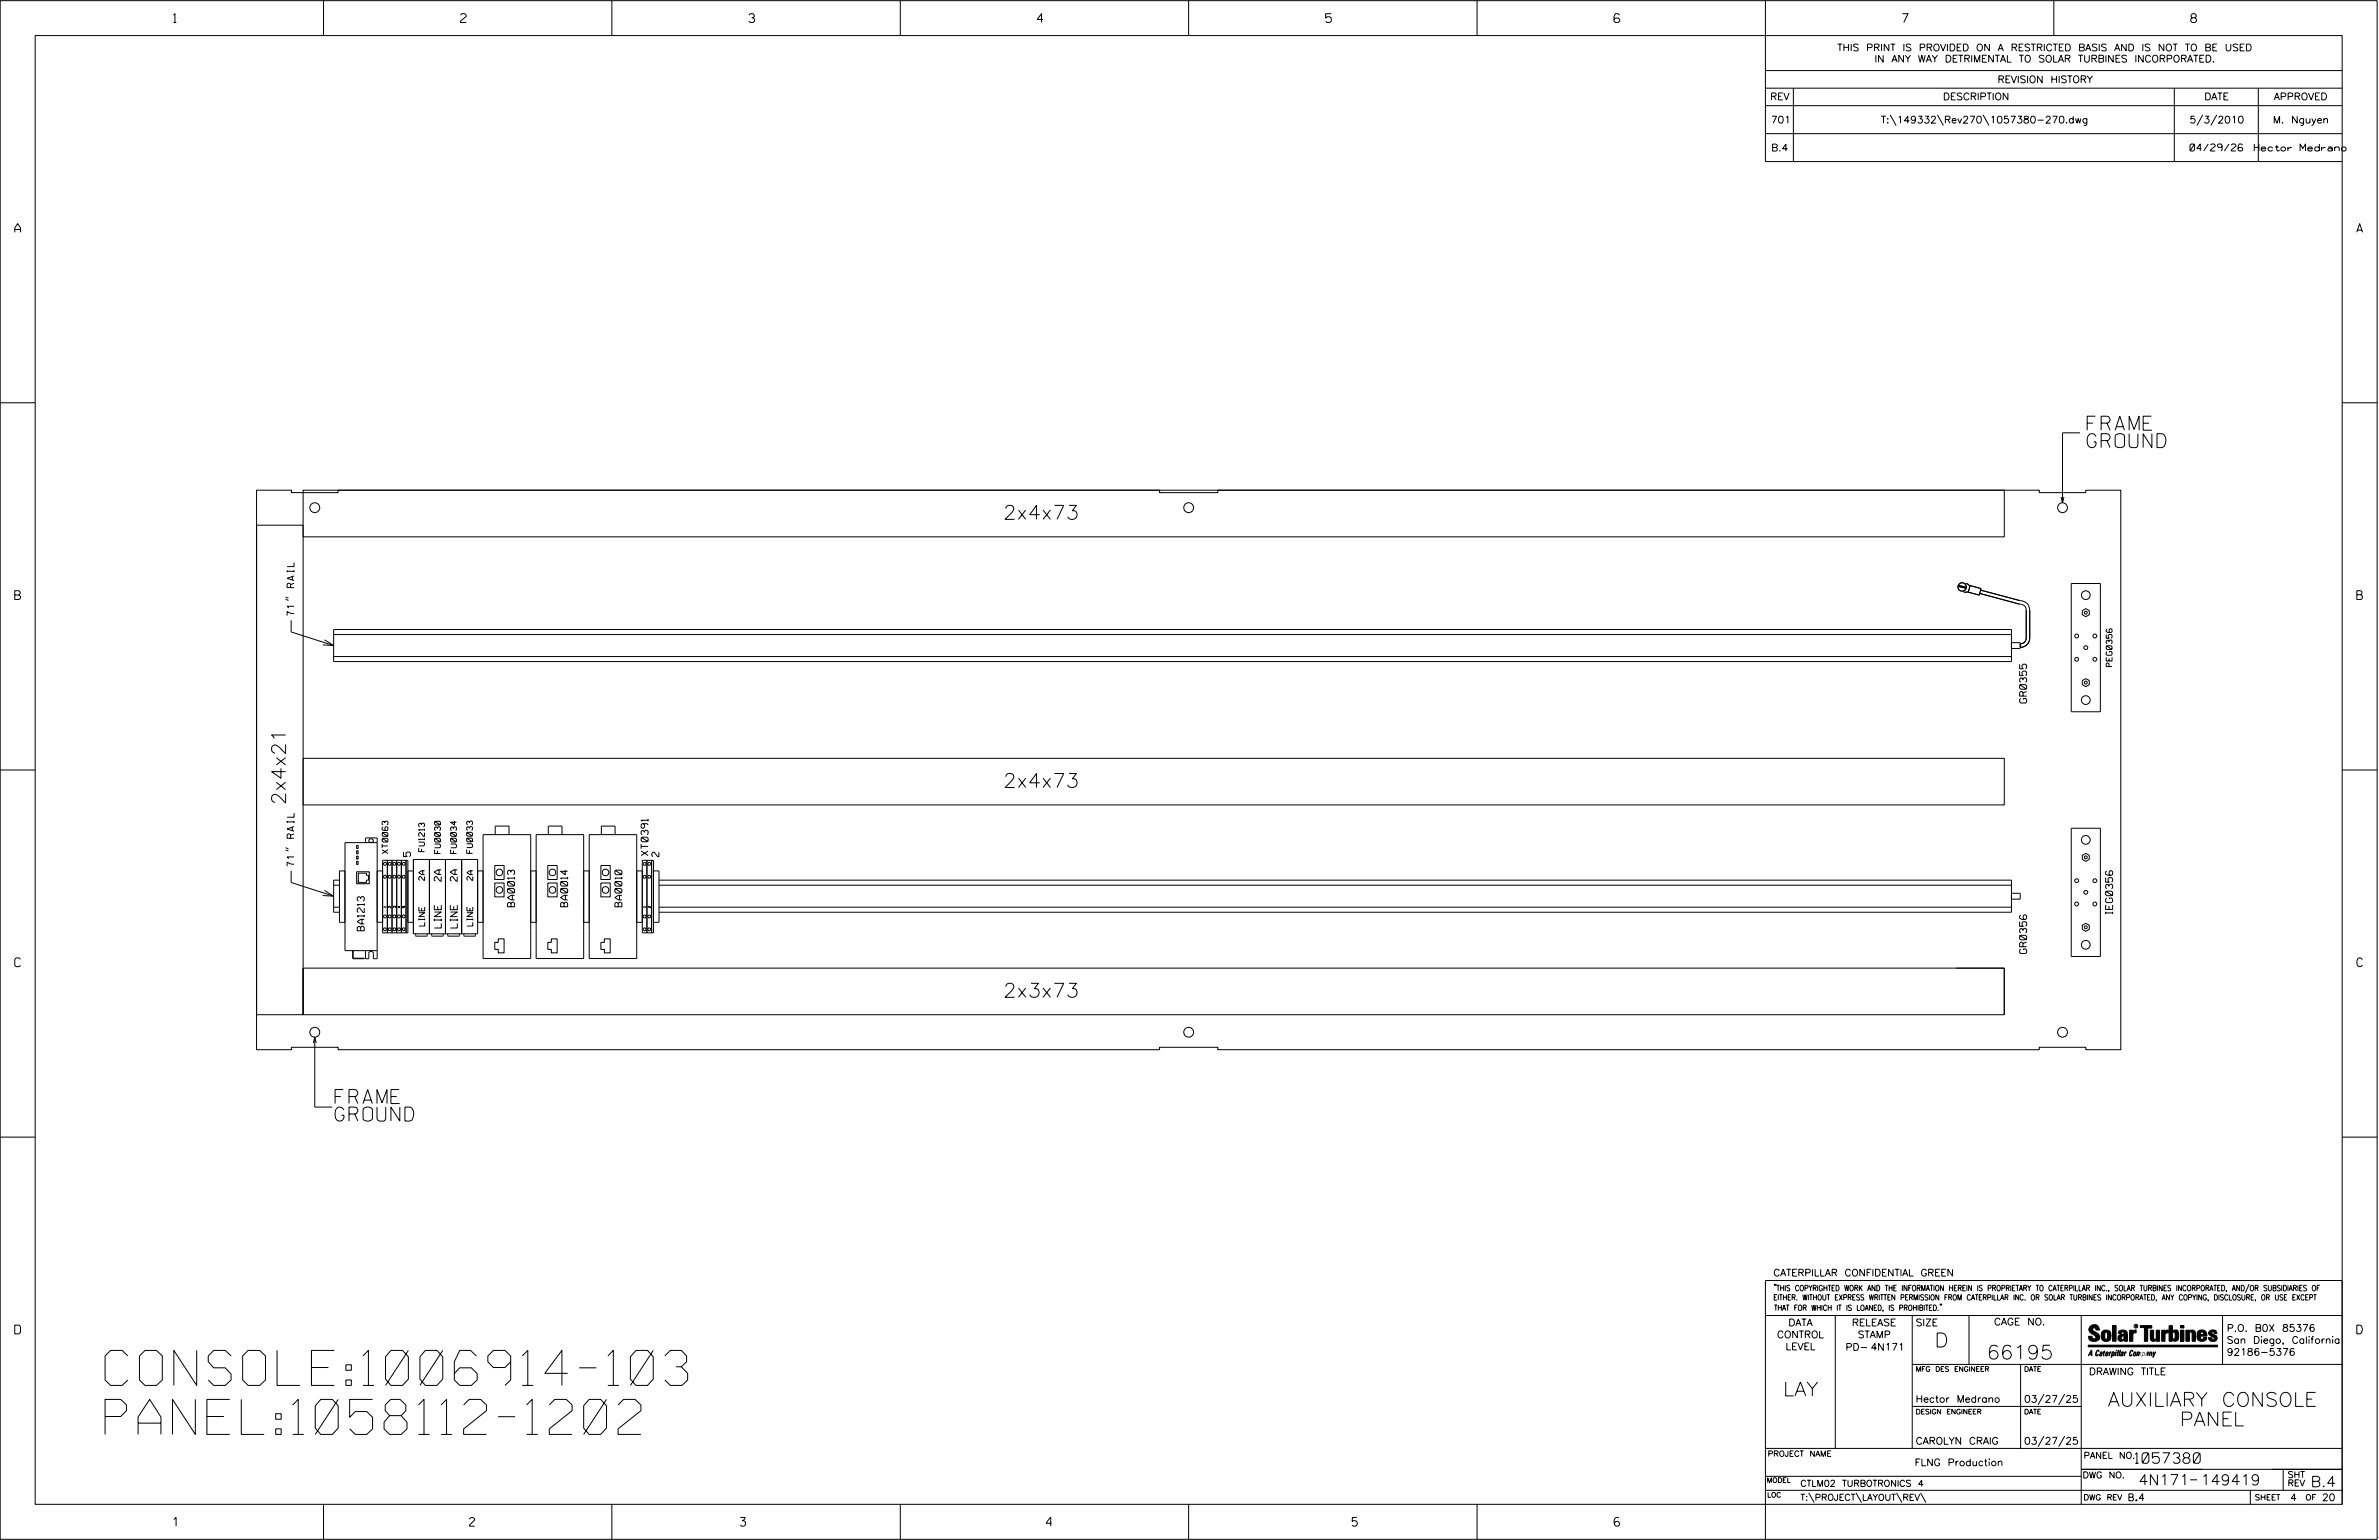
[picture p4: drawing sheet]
<svg xmlns="http://www.w3.org/2000/svg" width="864mm" height="559mm" viewBox="0 0 864 559" stroke-linecap="round" stroke-linejoin="round" font-family="sans-serif">
<defs><g id="words">
<g font-size="12.7">
<text x="38.1" y="502.7">CONSOLE:1006914-103</text>
<text x="38.1" y="520.5">PANEL:1058112-1202</text>
</g>
<g font-size="5.1">
<text x="757.7" y="156.1">FRAME</text>
<text x="757.7" y="162.4">GROUND</text>
<text x="364.1" y="188.5">2x4x73</text>
<text x="364.1" y="285.7">2x4x73</text>
<text x="103.7" y="292.1" transform="rotate(-90 103.7 292.1)">2x4x21</text>
<text x="364.1" y="361.9">2x3x73</text>
<text x="121.6" y="400.4">FRAME</text>
<text x="121.6" y="406.8">GROUND</text>
<text x="702.3" y="488.8">D</text>
<text x="721.2" y="493.2">66195</text>
<text x="647.3" y="506.5">LAY</text>
<text x="765.2" y="510.3">AUXILIARY CONSOLE</text>
<text x="791.3" y="517.4">PANEL</text>
</g>
<g font-size="3.8">
<text x="775.1" y="531">1057380</text>
<text x="776.3" y="538.9">4N171</text>
<text x="798.8" y="538.9">149419</text>
<text x="838.8" y="539.5">B.4</text>
</g>
<g font-size="3.2">
<text x="63" y="8.2">1</text>
<text x="167.2" y="8.2">2</text>
<text x="271.8" y="8.2">3</text>
<text x="376.5" y="8.2">4</text>
<text x="481.2" y="8.2">5</text>
<text x="690.6" y="8.2">7</text>
<text x="795.3" y="8.2">8</text>
<text x="5.4" y="84.3">A</text>
<text x="855.5" y="84.3">A</text>
<text x="5.4" y="217.5">B</text>
<text x="855.6" y="217.5">B</text>
<text x="5.4" y="350.8">C</text>
<text x="855.6" y="350.8">C</text>
<text x="5.4" y="484">D</text>
<text x="855.6" y="484">D</text>
<text x="62.8" y="553.8">1</text>
<text x="170.4" y="553.8">2</text>
<text x="268.8" y="553.8">3</text>
<text x="379.8" y="553.8">4</text>
<text x="490.8" y="553.8">5</text>
<text x="585.9" y="553.8">6</text>
</g>
<g font-size="2.5">
<text x="666.9" y="18.5">THIS PRINT IS PROVIDED ON A RESTRICTED BASIS AND IS NOT TO BE USED</text>
<text x="680.5" y="22.6">IN ANY WAY DETRIMENTAL TO SOLAR TURBINES INCORPORATED.</text>
<text x="725.1" y="30">REVISION HISTORY</text>
<text x="642.6" y="36.3">REV</text>
<text x="705.3" y="36.3">DESCRIPTION</text>
<text x="800.2" y="36.3">DATE</text>
<text x="825.4" y="36.3">APPROVED</text>
<text x="642.9" y="44.7">701</text>
<text x="682.8" y="44.7">T:\149332\Rev270\1057380-270.dwg</text>
<text x="794.8" y="44.7">5/3/2010</text>
<text x="825.1" y="44.7">M. Nguyen</text>
<text x="643" y="54.8">B.4</text>
<text x="795" y="54.8">04/29/26</text>
<text x="818.3" y="54.8">Hector Medrano</text>
<text x="106.8" y="223.4" transform="rotate(-90 106.8 223.4)">71&quot; RAIL</text>
<text x="735.7" y="255.1" transform="rotate(-90 735.7 255.1)">GR0355</text>
<text x="149" y="310.8" transform="rotate(-90 149 310.8)">5</text>
<text x="235.3" y="310.5" transform="rotate(-90 235.3 310.5)">XT0391</text>
<text x="239.2" y="310.9" transform="rotate(-90 239.2 310.9)">2</text>
<text x="106.8" y="314.3" transform="rotate(-90 106.8 314.3)">71&quot; RAIL</text>
<text x="160.2" y="319.8" transform="rotate(-90 160.2 319.8)">2A</text>
<text x="166" y="319.8" transform="rotate(-90 166 319.8)">2A</text>
<text x="186.8" y="329" transform="rotate(-90 186.8 329)">BA0013</text>
<text x="206.1" y="329" transform="rotate(-90 206.1 329)">BA0014</text>
<text x="225.7" y="329" transform="rotate(-90 225.7 329)">BA0010</text>
<text x="766.9" y="331.6" transform="rotate(-90 766.9 331.6)">IEG0356</text>
<text x="132.2" y="337.7" transform="rotate(-90 132.2 337.7)">BA1213</text>
<text x="160.2" y="336.7" transform="rotate(-90 160.2 336.7)">LINE</text>
<text x="166" y="336.7" transform="rotate(-90 166 336.7)">LINE</text>
<text x="735.7" y="346" transform="rotate(-90 735.7 346)">GR0356</text>
<text x="643.8" y="463">CATERPILLAR CONFIDENTIAL GREEN</text>
<text x="645.1" y="485.5">CONTROL</text>
<text x="649.2" y="481.1">DATA</text>
<text x="672.3" y="481.1">RELEASE</text>
<text x="674.4" y="485.5">STAMP</text>
<text x="695.4" y="481.1">SIZE</text>
<text x="723.8" y="480.8">CAGE NO.</text>
<text x="808.4" y="483.1">P.O. B0X 85376</text>
<text x="648.2" y="489.8">LEVEL</text>
<text x="669.9" y="490">PD- 4N171</text>
<text x="808.4" y="487.5">San Diego, California</text>
<text x="808.4" y="491.8">92186-5376</text>
<text x="758.3" y="498.9">DRAWING TITLE</text>
<text x="695.4" y="508.9">Hector Medrano</text>
<text x="734.8" y="508.9">03/27/25</text>
<text x="695.4" y="524.1">CAROLYN CRAIG</text>
<text x="734.8" y="524.1">03/27/25</text>
<text x="695" y="531.9">FLNG Production</text>
<text x="772.8" y="544.6">B.4</text>
<text x="831.4" y="544.6">4</text>
<text x="842.9" y="544.6">20</text>
</g>
<g font-size="2.3">
<text x="756.4" y="529.2">PANEL NO.</text>
<text x="653.5" y="539.4">CTLM02 TURBOTRONICS 4</text>
<text x="756" y="536.3">DWG NO.</text>
<text x="830.4" y="539.3">REV</text>
<text x="830.4" y="536.2">SHT</text>
<text x="653.5" y="544.5">T:\PROJECT\LAYOUT\REV\</text>
</g>
<g font-size="2.1">
<text x="766.7" y="241.9" transform="rotate(-90 766.7 241.9)">PEG0356</text>
<text x="140.8" y="309.7" transform="rotate(-90 140.8 309.7)">XT0063</text>
<text x="154.1" y="309" transform="rotate(-90 154.1 309)">FU1213</text>
<text x="159.9" y="309.7" transform="rotate(-90 159.9 309.7)">FU0030</text>
<text x="165.7" y="309.7" transform="rotate(-90 165.7 309.7)">FU0034</text>
<text x="171.5" y="309.6" transform="rotate(-90 171.5 309.6)">FU0033</text>
<text x="154.1" y="319.4" transform="rotate(-90 154.1 319.4)">2A</text>
<text x="171.6" y="319.4" transform="rotate(-90 171.6 319.4)">2A</text>
<text x="154.1" y="336" transform="rotate(-90 154.1 336)">LINE</text>
<text x="171.6" y="336" transform="rotate(-90 171.6 336)">LINE</text>
</g>
<g font-size="2">
<text x="643.8" y="468.4">&quot;THIS COPYRIGHTED WORK AND THE INFORMATION HEREIN IS PROPRIETARY TO CATERPILLAR INC., SOLAR TURBINES INCORPORATED, AND/OR SUBSIDIARIES OF</text>
<text x="643.8" y="471.8">EITHER. WITHOUT EXPRESS WRITTEN PERMISSION FROM CATERPILLAR INC. OR SOLAR TURBINES INCORPORATED, ANY COPYING, DISCLOSURE, OR USE EXCEPT</text>
<text x="644" y="475.6">THAT FOR WHICH IT IS LOANED, IS PROHIBITED.&quot;</text>
<text x="641.7" y="528.5">PROJECT NAME</text>
<text x="756.3" y="544.3">DWG REV</text>
<text x="818.5" y="544.3">SHEET</text>
<text x="836.9" y="544.3">OF</text>
</g>
<g font-size="1.8">
<text x="695.4" y="497.6">MFG DES ENGINEER</text>
<text x="734.8" y="497.6">DATE</text>
<text x="695.4" y="513.1">DESIGN ENGINEER</text>
<text x="734.8" y="513.1">DATE</text>
<text x="641.3" y="538">MODEL</text>
<text x="641.5" y="543.3">LOC</text>
</g>
<text font-size=".9" x="775.1" y="481.7">R</text>
<g font-size=".8">
<text x="140.2" y="329.2" transform="rotate(-90 140.2 329.2)">1</text>
<text x="141.9" y="329.4" transform="rotate(-90 141.9 329.4)">2</text>
<text x="143.6" y="329.4" transform="rotate(-90 143.6 329.4)">3</text>
<text x="145.3" y="329.4" transform="rotate(-90 145.3 329.4)">4</text>
<text x="147" y="329.4" transform="rotate(-90 147 329.4)">5</text>
<text x="234.4" y="329.3" transform="rotate(-90 234.4 329.3)">1</text>
<text x="236.1" y="329.4" transform="rotate(-90 236.1 329.4)">2</text>
</g>
</g></defs>
<g fill="none" stroke="#000" stroke-width=".36">
<path d="M.1 .2h862.8v558.4h-862.8zM12.8 12.9h837.4v533h-837.4zM117.4 .2v12.7M222.1 .2v12.7M326.8 .2v12.7M431.5 .2v12.7M536.2 .2v12.7M587.9 5.5l-.5-.5h-1l-.5 1v1.7l.5 .4h1l.6-.4v-.6l-.6-.5h-1l-.5 .5M640.9 .2v58.4h209.3M745.6 .2v12.7M640.9 25.6h209.3M640.9 32h209.3"/>
<path d="M640.9 38.3h209.3M651 32v26.6M789.3 32v26.6M819.8 32v26.6M640.9 48.5h209.3M686.2 41.7l2.1 3.8M703.3 41.7l2.2 3.8M719.9 41.7l2.1 3.8M799.6 41.7l-2.1 3.8M804.7 41.7l-2.2 3.8M.1 146.2h12.7M755.1 157.1h-6.4v25.3"/>
<path d="M850.2 146.2h12.7M93.1 177.9h12.7v.9h16.9v-.9h298.2v.9h21.2v-.9h298.2v.9h16.9v-.9h12.7v203h-12.7v-.9h-16.9v.9h-298.2v-.9h-21.2v.9h-298.2v-.9h-16.9v.9h-12.7zM110 177.9h617.6v16.9h-617.6zM93.1 190.6h16.9v177.6h-16.9zM748.2 180.3l.5 2.1 .5-2.1M103.7 217.5l1 .4M103.7 216.7l1 .4M710.8 212.7l2.9 .8M710.9 212.4l2.9 .7M712.8 214.7l1.9 .2M713.6 211.7l1.7 .8M715.2 212.5l3.9 1.1-.6 2.3-4-1z"/>
<path d="M718.7 215.3l14.4 3.9a2.24 2.24 0 0 1 2.4 2.2v10.1a2.06 2.06 0 0 1-2.1 2.1M719 214.1l14.4 3.9a3.4 3.4 0 0 1 3.4 3.4v10.1a3.4 3.4 0 0 1-3.4 3.4M751.9 211.7h10.6v46.6h-10.6zM105.7 225.1v4.2l15.4 4.9M117.8 232.2l3.3 2-3.9-.2M121.1 230.3h609.1M121.1 228.4h609.1v11.7h-609.1zM121.1 238.2h609.1M730.2 233.2h3.2v2.1h-3.2M755.9 221.6l1.3-.8 1.2 .8v1.5l-1.2 .7-1.3-.7zM755.9 246.9l1.3-.7 1.2 .7v1.5l-1.2 .8-1.3-.8zM.1 279.4h12.7"/>
<path d="M110 275.2h617.6v16.9h-617.6zM850.2 279.4h12.7M103.7 308.4l1 .4M103.7 307.6l1 .4M105.7 316v4.2l15.4 5M123.2 319.4h-2.1v11.6h2.1M125.2 316h-2v18.7h2M129.5 312.6h.5v1.1h-.5zM129.5 310.7h.5v1h-.5zM129.5 308.7h.5v1.1h-.5zM129.5 306.8h.5v1.1h-.5zM129.5 316.3h4.6v4.4h-4.6z"/>
<path d="M130.1 319.3v.9h2.9v-.9h.8v-1.7h-.8v-.8h-2.9v3.4M132.7 305.8v-1.7h4.2v43.8h-1.4v-2a.84 .84 0 0 0-.8-.7 .84 .84 0 0 0-.8 .7v2h-1.2v-3M136.9 305.8h-11.7v39.1h11.7M136.9 316h2M138.9 312.2h9.2v26.3h-9.2zM140.6 312.2v26.3M142.3 312.2v26.3M144 312.2v26.3M145.7 312.2v26.3M147.4 312.2v26.3M148.1 316h2M150.1 311.9h23.3v26.9h-23.3z"/>
<path d="M155.9 311.9v26.9M161.7 311.9v26.9M167.6 311.9v26.9M173.4 316h2v31.8h17.3v-31.8h1.9v31.8h17.3v-31.8h2v31.8h17.2v-31.8h2.1M179.6 314h3.4v5.1h-3.4zM179.8 302.9v-3.1h5v3.1M198.9 314h3.3v5.1h-3.3zM199 302.9v-3.1h5v3.1M218.1 314h3.4v5.1h-3.4zM218.3 302.9v-3.1h5v3.1M233.2 312.2h4v26.3h-4zM234.8 312.2v26.3"/>
<path d="M236.5 312.2v26.3M237.2 316h2v18.7h-2M239.2 319.4h491v11.6h-491M751.9 300.5h10.6v46.6h-10.6zM755.9 310.4l1.3-.8 1.2 .8v1.5l-1.2 .7-1.3-.7zM117.8 323.1l3.3 2.1-3.9-.3M121.1 321.2h2.1M121.1 329.2h2.1M136.9 334.6h2M148.1 334.7h2M150.9 338.8l.2 .9h3.8l.2-.9M156.7 338.8l.2 .9h3.9l.1-.9"/>
<path d="M162.5 338.8l.2 .9h3.9l.2-.9M168.4 338.8l.1 .9h3.9l.2-.9M173.4 334.7h2M175.4 325.3v-22.4h17.3v22.4M179.6 320.4h3.4v5h-3.4zM192.7 334.7h1.9M194.6 325.3v-22.4h17.3v22.4M198.9 320.4h3.3v5h-3.3zM211.9 334.7h2M213.9 325.3v-22.4h17.2v22.4M218.1 320.4h3.4v5h-3.4zM231.1 334.7h2.1"/>
<path d="M239.2 321.2h491M239.2 329.2h491M730.2 324.1h3.2v2.1h-3.2M755.9 335.7l1.3-.7 1.2 .7v1.5l-1.2 .8-1.3-.8zM110 351.3h617.6v16.9h-617.6zM110 351.3v16.9M128 344.9v3h4.3l-4.1-.2v-2.8M180.9 340.7h2.1v5.1h-2.1v-1.3h-1.3v-2.6h1.3zM198.9 341.9h1.2v-1.2h2.1v5.1h-2.1v-1.3h-1.2zM218.1 341.9h1.3v-1.2h2.1v5.1h-2.1v-1.3h-1.3zM710.1 351.3h17.5v16.9M113.7 378.5l.6-2.2 .5 2.2"/>
<path d="M114.3 376.3v25.4h6.3M.1 412.6h12.7M850.2 412.6h12.7M640.9 477.3h209.3M644.2 466.1l-.1 .4M644.7 466.1l-.2 .4M666.2 477.3v48.3M694.2 477.3v48.3M704.4 473.3l-.1 .4M704.8 473.3l-.1 .4M714.8 477.3v17.8M755.5 477.3v68.6"/>
<path d="M806.8 477.3v17.8M816.5 466l-1.4 3.1M850.2 464.6h-209.3v94M850.2 464.8v81.1M694.2 495.1h156M733.5 495.1v30.5M758.6 481.4a2.02 2.02 0 0 1 3.1-.1l.5 1.3h-1.3l-.2-.6-.4-.2-.6 .1-.1 .4 .4 .7a2.46 2.46 0 0 1 2.2 2.9 2.83 2.83 0 0 1-3.8 .3l-.3-1.3h1.3l.2 .7 .6 .3 .5-.2 .2-.5-.4-.6-1.9-1.2-.4-.9zM759.2 491.3h-.7l.7-1.2v1.9h.2l-.1-2.1-1.3 2.1 .5-.5h.7M761.3 490l.3-.2 .4 .3-.1 .3-.3-.4-.4 .3-.3 1.6h.4l.4-.5-.3 .6-.4 .1-.3-.4zM762.6 490.6l.5-.1-.1 1.4h-.9a.74 .74 0 0 1 .9-.8l-.3 .7-.5 .1 .2-.5 .6-.2v-.5l-.7 .2zM763 483.2a2.17 2.17 0 0 1 3.1 0l.3 1.4-.3 1.5a2.17 2.17 0 0 1-3.1 0l-.3-1.5zM763.6 490.5l.4-.4 .2 .6h-.3l-.3 .9 .2 .4-.3-.1z"/>
<path d="M764.1 483.7l.5-.4 .4 .3v2.2l-.4 .2-.5-.2zM764.6 491.1l.6 .2v-.7l-.4-.1-.4 .6-.1 .8h.6M764.6 491.1l-.1 .8h.4M764.6 482.6v.8M764.8 490.7l.4 .1v.3h-.6zM765 491.5l-.1 .4zM766 490.5l-.5 1.5zM766 490.8l.4-.3-.4 .4M766.9 481h1.3v5.7h-1.3zM767 490.8l.5 .1-.3 .8-.4 .2zM767.3 490.5h-.5l-.5 2M767.3 490.5a.8 .8 0 0 1 .2 1 .8 .8 0 0 1-.9 .4l-.1 .6"/>
<path d="M767.3 490.5l-.1 .2M768.1 490.5l-.4 1.5zM768.2 489.9h.3l-.1 .2h-.2zM769 489.9l-.5 2.1zM769.7 489.9l-.6 2.1zM770.1 491.4l.5-.3-.5 .8zM770.4 491.9h.1M770.6 491.1l.1-.4-.7 .2 .1-.3 .6-.1 .2 .3-.5 1.1M770.6 491.1a.74 .74 0 0 0-.8 .8h.6M771 484.8h-.7l-.3 .6 .4 .7 .5-.3 .1-2.4h-.8l-.1 .4h-1.2a1.71 1.71 0 0 1 1.8-1.3 1.71 1.71 0 0 1 1.6 1.4v2.8h-1.1l-.1-.6M771 484.2l-1.5 .1a1.41 1.41 0 0 0 0 2.4l.5 .1 1.1-.7M771.2 486.1h-.1"/>
<path d="M771.4 490.5l.1 .3 .4-.3-.9 1.5zM771.5 490.8h.1M773 482.7h1.2v.5l.5-.5 .7-.1v1h-.6l-.5 .4-.1 2.7h-1.2zM773.3 490.3l.6-.4 .4 .2-.1 .4-.3-.4a1.28 1.28 0 0 0-.5 1.8l.6-.4-.1 .4-.8 .1zM774.7 490.8l.5-.3a.88 .88 0 0 1 .2 .9 .88 .88 0 0 1-.7 .7l-.2-.2zM774.8 490.9h.5l-.3 1h-.3l-.2-.2zM775.2 490.5l-.1 .2M776.8 481h4.3v.9h-1.5v4.8h-1.3M776.8 490.6l-.8 .2v-.3l-.4 1.5 .8-1.3v1.3l.3-1.2M779.3 491.1h.4M779.6 490.5h.3l-.3 1.4M779.6 490.7h.2l-.1 .4"/>
<path d="M779.7 491.1l-.1 .4M779.7 491.1l-.4 .2M780.1 492l.4-1.5 .1 .3 .3-.3 .3 .2-.3 1.3v-1.3l-.7 1.3M780.6 482.7h1.2v2.7l.1 .4 .4 .3 .4-.7v-2.7h1.2l.1 4h-1.3v-.5l-1.1 .6-.7-.3-.3-.7zM781.6 492.5l1-2-.8 1.3-.2-1.3-.2 2M784.7 482.7h1.2v.5l.5-.5 .7-.1v1h-.5l-.6 .4-.1 2.7h-1.2zM787.4 481h1.2v2a1.4 1.4 0 0 1 2.2 .2l.1 1.4-.4 1.9-1.5 .1-.4-.5v-1l.5 .9 .5-.3v-2.1l-.5-.4-.5 .7v2.8h-1.2zM791.5 482.7h1.3v4h-1.3zM791.5 481h1.3v.9h-1.3zM793.5 482.7h1.3v.4l.7-.5 1.1 .2 .4 .6v3.3h-1.2l-.3-3.4-.7 .2v3.2h-1.3zM794.8 483.1h.1M797.7 483.2a1.92 1.92 0 0 1 2.4-.5 1.92 1.92 0 0 1 1 2.1h-2.3v.8l.6 .5 .5-.3v-.5h1.2a1.83 1.83 0 0 1-2.1 1.4 1.83 1.83 0 0 1-1.5-2.1z"/>
<path d="M798.8 484.2v.6M799.1 483.4h.6l.2 .8h-1.1zM804.6 482.9a1.84 1.84 0 0 0-2.9 .8 3.3 3.3 0 0 0 2.2 1.9l-.5 .5-.4-.3-.1-.4h-1.2l.1 .6a1.92 1.92 0 0 0 2.9 .4M804.9 483.8h-1.2l-.2-.6-.5 .1-.1 .3 .1 .3 1.8 .9M805.1 488.1h-47.1v.6h47.1M694.2 510.3h61.3M742 505.8l-2.2 3.9M749.5 505.8l-2.2 3.9M640.9 525.6h209.2M640.9 535.7h114.6M742 521.1l-2.2 3.8M749.5 521.1l-2.2 3.8"/>
<path d="M755.5 533.2h94.7M795 537h2.6M828.8 533.2v7.6M117.4 545.9v12.7M222.1 545.9v12.7M326.8 545.9v12.7M431.5 545.9v12.7M536.2 545.9v12.7M640.9 540.8h209.3M656.6 541.7l2 3.5M673.8 541.7l1.9 3.5M688.4 541.7l2 3.5"/>
<path d="M697.2 541.7l1.9 3.5M816.9 541v4.9M863.5 558h.1"/>
<circle cx="114.3" cy="184.2" r="1.79"/>
<circle cx="431.5" cy="184.2" r="1.79"/>
<circle cx="748.7" cy="184.2" r="1.79"/>
<circle cx="712.3" cy="213" r="1.53"/>
<circle cx="757.2" cy="216" r="1.58"/>
<circle cx="753.8" cy="239.2" r=".69"/>
<circle cx="753.9" cy="230.8" r=".71"/>
<circle cx="757.2" cy="235" r=".7"/>
<circle cx="757.2" cy="222.3" r=".52"/>
<circle cx="760.4" cy="239.2" r=".69"/>
<circle cx="760.4" cy="230.8" r=".71"/>
<circle cx="757.2" cy="254" r="1.58"/>
<circle cx="757.2" cy="247.7" r=".54"/>
<circle cx="134.8" cy="305.1" r=".78"/>
<circle cx="139.7" cy="318.1" r=".53"/>
<circle cx="139.7" cy="313.4" r=".53"/>
<circle cx="141.5" cy="318.1" r=".53"/>
<circle cx="141.5" cy="313.4" r=".53"/>
<circle cx="143.2" cy="318.1" r=".53"/>
<circle cx="143.2" cy="313.4" r=".53"/>
<circle cx="144.9" cy="313.4" r=".53"/>
<circle cx="144.9" cy="318.1" r=".53"/>
<circle cx="146.5" cy="318.1" r=".53"/>
<circle cx="146.5" cy="313.4" r=".53"/>
<circle cx="181.3" cy="316.6" r="1.2"/>
<circle cx="200.6" cy="316.6" r="1.19"/>
<circle cx="219.8" cy="316.6" r="1.19"/>
<circle cx="234" cy="318.1" r=".53"/>
<circle cx="234" cy="313.5" r=".53"/>
<circle cx="235.7" cy="318.1" r=".53"/>
<circle cx="235.7" cy="313.5" r=".53"/>
<circle cx="753.8" cy="319.6" r=".7"/>
<circle cx="757.2" cy="304.8" r="1.58"/>
<circle cx="757.2" cy="311.1" r=".52"/>
<circle cx="760.4" cy="319.6" r=".7"/>
<circle cx="139.7" cy="337.2" r=".53"/>
<circle cx="139.7" cy="332.5" r=".53"/>
<circle cx="141.5" cy="332.5" r=".53"/>
<circle cx="141.5" cy="337.2" r=".53"/>
<circle cx="143.2" cy="332.5" r=".53"/>
<circle cx="143.2" cy="337.2" r=".52"/>
<circle cx="144.9" cy="337.2" r=".52"/>
<circle cx="144.9" cy="332.5" r=".53"/>
<circle cx="146.5" cy="332.5" r=".53"/>
<circle cx="146.5" cy="337.2" r=".52"/>
<circle cx="181.3" cy="322.9" r="1.2"/>
<circle cx="200.6" cy="322.9" r="1.19"/>
<circle cx="219.8" cy="322.9" r="1.19"/>
<circle cx="234" cy="332.6" r=".53"/>
<circle cx="234" cy="337.2" r=".53"/>
<circle cx="235.7" cy="337.2" r=".53"/>
<circle cx="235.7" cy="332.6" r=".53"/>
<circle cx="753.9" cy="328" r=".71"/>
<circle cx="757.2" cy="323.8" r=".69"/>
<circle cx="757.2" cy="336.5" r=".54"/>
<circle cx="760.4" cy="328" r=".71"/>
<circle cx="757.2" cy="342.8" r="1.58"/>
<circle cx="114.3" cy="374.6" r="1.79"/>
<circle cx="431.5" cy="374.6" r="1.79"/>
<circle cx="748.7" cy="374.6" r="1.78"/>
<circle cx="775.4" cy="481.2" r=".69"/>
</g>
<g fill="#000">
<path d="M768.1 490.5l-.4 1.5zM768.2 489.9h.3l-.1 .2h-.2zM769 489.9l-.5 2.1zM769.7 489.9l-.6 2.1zM791.5 481h1.3v.9h-1.3zM791.5 482.7h1.3v4h-1.3zM758 488.1h47.1v.6h-47.1z"/>
<path d="M759.2 489.9l-1.2 2.1 .5-.5h.7v.5h.2zM759.2 490.1v1.2h-.7z" fill-rule="evenodd"/>
<path d="M758.6 481.4a2.02 2.02 0 0 1 3.1-.1l.5 1.3h-1.3l-.2-.6-.4-.2-.6 .1-.1 .4 .4 .7a2.46 2.46 0 0 1 2.2 2.9 2.83 2.83 0 0 1-3.8 .3l-.3-1.3h1.3l.2 .7 .6 .3 .5-.2 .2-.5-.4-.6-1.9-1.2-.4-.9z" fill-rule="evenodd"/>
<path d="M761.3 490l.3-.2 .4 .3-.1 .3-.3-.4-.4 .3-.3 1.6h.4l.4-.5-.3 .6-.4 .1-.3-.4z" fill-rule="evenodd"/>
<path d="M762.6 490.6l.5-.1-.1 1.4h-.9a.74 .74 0 0 1 .9-.8l-.6 .3-.2 .5 .5-.1 .3-.6v-.5l-.7 .2z" fill-rule="evenodd"/>
<path d="M763.6 490.5l.4-.4 .2 .6h-.3l-.3 .9 .2 .4-.3-.1z" fill-rule="evenodd"/>
<path d="M764.8 490.5l.5 .3-.1 .5h-.6l.6-.2v-.3l-.4-.1-.3 1.2h.4l.3-.4-.6 .6-.3-.2v-.4z" fill-rule="evenodd"/>
<path d="M763 483.2a2.17 2.17 0 0 1 3.1 0l.3 1.4-.3 1.5a2.17 2.17 0 0 1-3.1 0l-.3-1.5zM764.1 483.7v2.1l.5 .2 .4-.2v-2.2l-.4-.3z" fill-rule="evenodd"/>
<path d="M766 490.5v.3l.4-.1-.4 .2-.5 1.1z" fill-rule="evenodd"/>
<path d="M766.8 490.5l-.5 2 .3-.6a.71 .71 0 0 0 .9-.5 .71 .71 0 0 0-.4-.9zM767 490.8l.5 .1-.3 .8-.4 .2z" fill-rule="evenodd"/>
<path d="M766.9 481h1.3v5.7h-1.3z" fill-rule="evenodd"/>
<path d="M770.1 490.6l.6-.1 .2 .3-.4 1.2-.5 .1-.2-.5 .3-.5h.5l-.7 .5v.3l.4-.1 .4-.9-.5-.2-.2 .2z" fill-rule="evenodd"/>
<path d="M769.4 482.8l-.5 1h1.2l.1-.4h.8v.8l-1.5 .1a1.41 1.41 0 0 0 0 2.4l.5 .1 1.1-.7 .1 .6h1.1v-2.8a1.79 1.79 0 0 0-2.4-1.2zM770.3 484.8h.7l-.1 1-.5 .3-.4-.7z" fill-rule="evenodd"/>
<path d="M771.4 490.5l.1 .3 .4-.3-.9 1.5z" fill-rule="evenodd"/>
<path d="M773 482.7h1.2v.5l.5-.5 .7-.1v1h-.6l-.5 .4-.1 2.7h-1.2z" fill-rule="evenodd"/>
<path d="M773.3 490.3l.6-.4 .4 .2-.1 .4-.3-.4a1.28 1.28 0 0 0-.5 1.8l.6-.4-.3 .5h-.6z" fill-rule="evenodd"/>
<path d="M774.7 490.8l-.2 1.1h.7a.96 .96 0 0 0 0-1.4zM774.8 490.9h.5l-.1 .6-.5 .4-.2-.2z" fill-rule="evenodd"/>
<path d="M776 490.5v.3l.4-.3 .2 .3 .7-.2-.3 1.4v-1.3l-.6 1.3v-1.3l-.8 1.3z" fill-rule="evenodd"/>
<path d="M776.8 481h4.3v.9h-1.5v4.8h-1.3v-4.8h-1.5z" fill-rule="evenodd"/>
<path d="M777.9 490.5l-.5 2 .3-.6a.71 .71 0 0 0 .9-.5 .71 .71 0 0 0-.4-.9zM778.1 490.8l.3-.1 .1 .4-.5 .8-.2-.5z" fill-rule="evenodd"/>
<path d="M779.3 490.6l.6-.1-.3 1.5-.7-.1a.67 .67 0 0 1 .8-.8l-.6 .3-.1 .5 .4-.1 .4-.9-.4-.2-.3 .2z" fill-rule="evenodd"/>
<path d="M780.5 490.5l.1 .3 .3-.3 .3 .2-.3 1.3v-1.3l-.8 1.3z" fill-rule="evenodd"/>
<path d="M780.6 482.7h1.2v2.7l.1 .4 .4 .3 .4-.7v-2.7h1.2l.1 4h-1.3v-.5l-1.1 .6-.7-.3-.3-.7z" fill-rule="evenodd"/>
<path d="M781.6 490.5l.2 1.3 .8-1.3-1.2 2z" fill-rule="evenodd"/>
<path d="M784.7 482.7h1.2v.5l.5-.5 .7-.1v1h-.5l-.6 .4-.1 2.7h-1.2z" fill-rule="evenodd"/>
<path d="M787.4 481h1.2v2a1.4 1.4 0 0 1 2.2 .2l.1 1.4-.4 1.9-1.5 .1-.4-.5v-1l.5 .9 .5-.3v-2.1l-.5-.4-.5 .7v2.8h-1.2z" fill-rule="evenodd"/>
<path d="M793.5 482.7h1.3v.4a1.29 1.29 0 0 1 2.2 .3v3.3h-1.2l-.3-3.4-.7 .2v3.2h-1.3z" fill-rule="evenodd"/>
<path d="M797.7 483.2a1.92 1.92 0 0 1 2.4-.5 1.92 1.92 0 0 1 1 2.1h-2.3v.8l.6 .5 .5-.3v-.5h1.2a1.83 1.83 0 0 1-2.1 1.4 1.83 1.83 0 0 1-1.5-2.1zM799.1 483.4l-.3 .8h1.1l-.2-.8z" fill-rule="evenodd"/>
<path d="M801.9 483.2a1.94 1.94 0 0 1 3 .1v.5h-1.2l-.2-.6-.5 .1-.1 .3 .1 .3 1.8 .9a1.2 1.2 0 0 1 .1 1.3 1.2 1.2 0 0 1-1.2 .7l-1.6-.4-.4-1h1.2l.1 .4 .4 .3 .5-.5a3.3 3.3 0 0 1-2.2-1.9z" fill-rule="evenodd"/>
<circle cx="761.4" cy="492" r=".07"/>
<circle cx="762.2" cy="485.1" r=".07"/>
<circle cx="769.3" cy="492" r=".07"/>
<circle cx="773.1" cy="486.7" r=".07"/>
<circle cx="791.5" cy="486.7" r=".07"/>
<circle cx="791.5" cy="481" r=".07"/>
<circle cx="794.8" cy="486.7" r=".07"/>
</g>
<use href="#words"/>
</svg>
